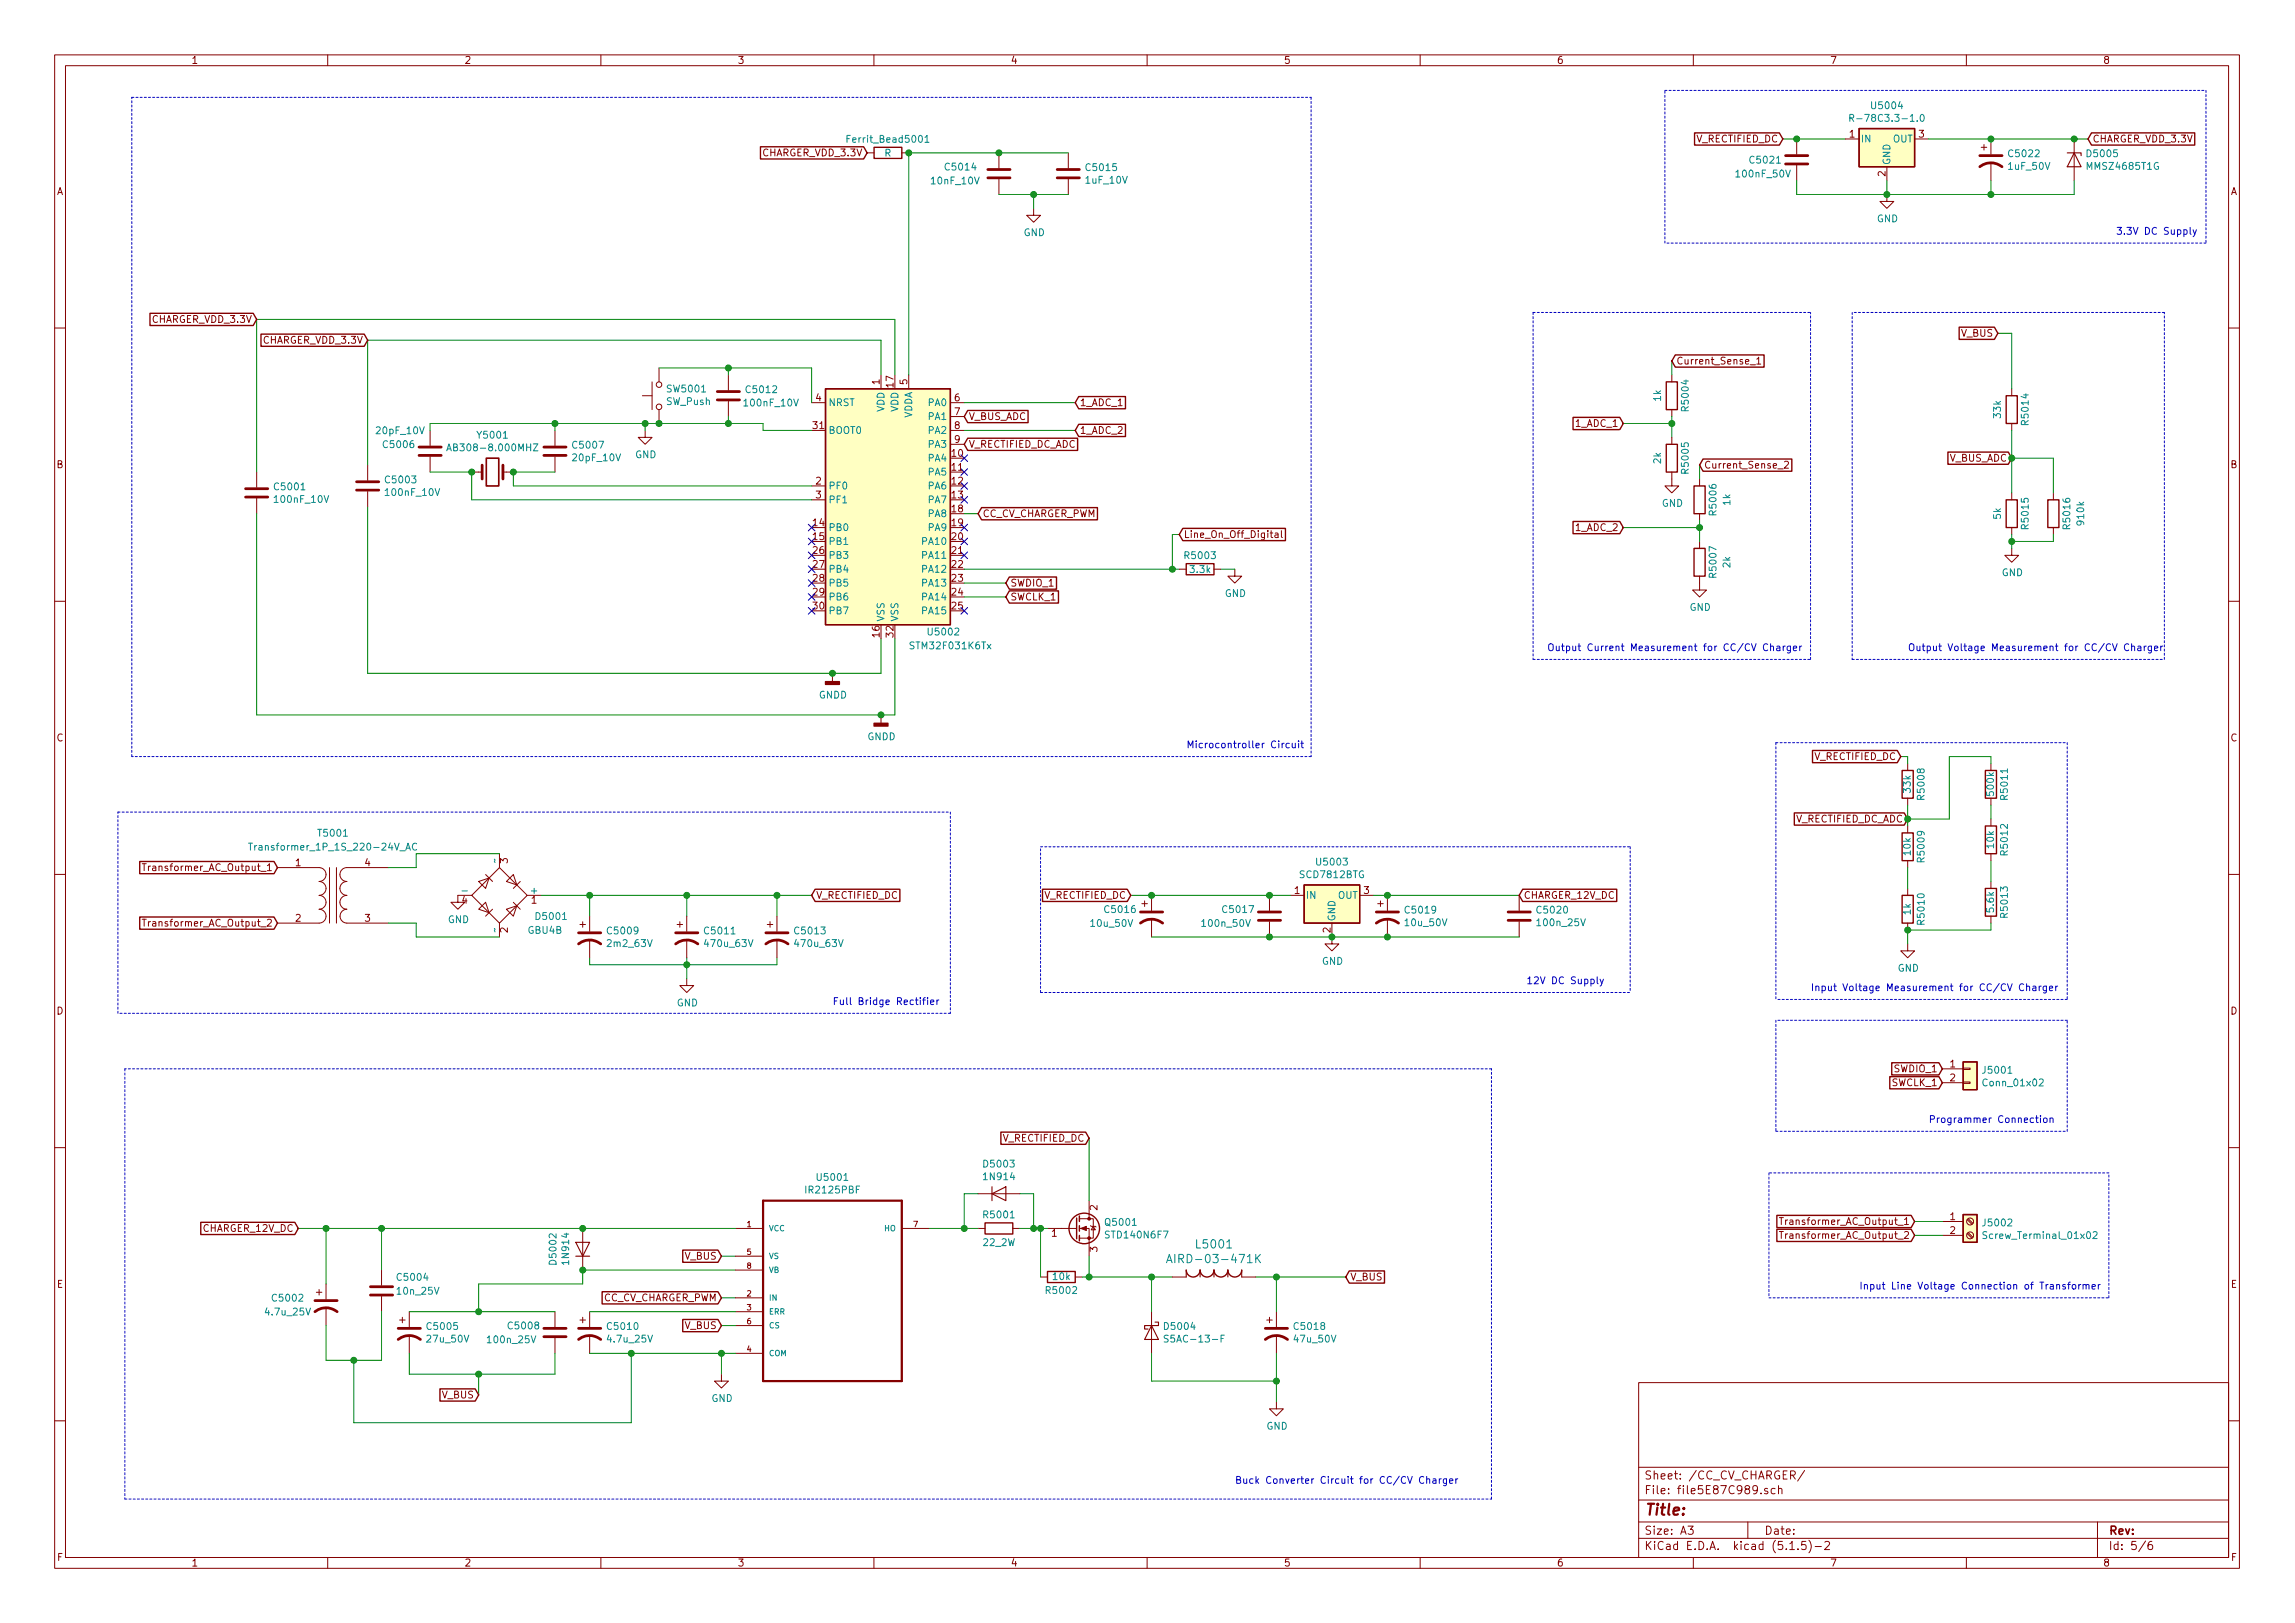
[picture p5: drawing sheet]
<svg xmlns="http://www.w3.org/2000/svg" width="420mm" height="297mm" viewBox="0 0 420 297" stroke-linecap="round" stroke-linejoin="round" font-family="sans-serif">
<defs><g id="words">
<text font-size="2.8" fill="#840000" x="301" y="277.3">Title:</text>
<g font-size="2.1" fill="#008484">
<text x="215.2" y="231.2">AIRD-03-471K</text>
<text x="219.3" y="228.5">L5001</text>
</g>
<g font-size="2.1" fill="#840000">
<text x="301" y="273.5">File: file5E87C989.sch</text>
<text x="301" y="270.8">Sheet: /CC_CV_CHARGER/</text>
<text x="301" y="280.9">Size: A3</text>
<text x="323" y="280.9">Date:</text>
<text x="386" y="280.9">Rev:</text>
<text x="301" y="283.7">KiCad E.D.A. kicad (5.1.5)-2</text>
<text x="386" y="283.7">Id: 5/6</text>
</g>
<g font-size="1.8" fill="#840000">
<text x="35" y="11.7">1</text>
<text x="85" y="11.7">2</text>
<text x="135" y="11.7">3</text>
<text x="185" y="11.7">4</text>
<text x="235" y="11.7">5</text>
<text x="285" y="11.7">6</text>
<text x="335" y="11.7">7</text>
<text x="385" y="11.7">8</text>
<text x="139.7" y="28.6">CHARGER_VDD_3.3V</text>
<text x="310.6" y="26.1">V_RECTIFIED_DC</text>
<text x="338.6" y="25.2">1</text>
<text x="351.3" y="25.2">3</text>
<text x="383.1" y="26.1">CHARGER_VDD_3.3V</text>
<text x="10.4" y="35.7">A</text>
<text x="345.2" y="32.3" transform="rotate(-90 345.2 32.3)">2</text>
<text x="408.4" y="35.7">A</text>
<text x="27.9" y="59.1">CHARGER_VDD_3.3V</text>
<text x="48.2" y="62.9">CHARGER_VDD_3.3V</text>
<text x="359.1" y="61.6">V_BUS</text>
<text x="161" y="70.4" transform="rotate(-90 161 70.4)">1</text>
<text x="163.6" y="70.9" transform="rotate(-90 163.6 70.9)">17</text>
<text x="166.1" y="70.4" transform="rotate(-90 166.1 70.4)">5</text>
<text x="306.9" y="66.7">Current_Sense_1</text>
<text x="149.4" y="73.4">4</text>
<text x="174.8" y="73.4">6</text>
<text x="174.8" y="76">7</text>
<text x="177.3" y="76.9">V_BUS_ADC</text>
<text x="197.6" y="74.3">1_ADC_1</text>
<text x="148.9" y="78.5">31</text>
<text x="174.3" y="83.6">10</text>
<text x="174.8" y="78.5">8</text>
<text x="174.8" y="81.1">9</text>
<text x="177.3" y="82">V_RECTIFIED_DC_ADC</text>
<text x="197.6" y="79.4">1_ADC_2</text>
<text x="288.6" y="78.1">1_ADC_1</text>
<text x="10.4" y="85.7">B</text>
<text x="149.4" y="88.7">2</text>
<text x="174.3" y="86.1">11</text>
<text x="174.3" y="88.7">12</text>
<text x="311.9" y="85.8">Current_Sense_2</text>
<text x="356.8" y="84.5">V_BUS_ADC</text>
<text x="408.4" y="85.7">B</text>
<text x="149.4" y="91.2">3</text>
<text x="174.3" y="91.2">13</text>
<text x="174.3" y="93.8">18</text>
<text x="179.9" y="94.7">CC_CV_CHARGER_PWM</text>
<text x="148.9" y="96.3">14</text>
<text x="148.9" y="98.8">15</text>
<text x="148.9" y="101.4">26</text>
<text x="174.3" y="96.3">19</text>
<text x="174.3" y="98.8">20</text>
<text x="174.3" y="101.4">21</text>
<text x="216.7" y="98.5">Line_On_Off_Digital</text>
<text x="288.6" y="97.2">1_ADC_2</text>
<text x="148.9" y="103.9">27</text>
<text x="148.9" y="106.5">28</text>
<text x="174.3" y="103.9">22</text>
<text x="174.3" y="106.5">23</text>
<text x="184.9" y="107.4">SWDIO_1</text>
<text x="148.9" y="109">29</text>
<text x="148.9" y="111.5">30</text>
<text x="174.3" y="109">24</text>
<text x="174.3" y="111.5">25</text>
<text x="184.9" y="109.9">SWCLK_1</text>
<text x="161" y="116.6" transform="rotate(-90 161 116.6)">16</text>
<text x="163.6" y="116.6" transform="rotate(-90 163.6 116.6)">32</text>
<text x="10.4" y="135.7">C</text>
<text x="408.4" y="135.7">C</text>
<text x="332.2" y="139.1">V_RECTIFIED_DC</text>
<text x="328.6" y="150.5">V_RECTIFIED_DC_ADC</text>
<text x="27.3" y="159.4">Transformer_AC_Output_1</text>
<text x="54.1" y="158.5">1</text>
<text x="66.8" y="158.5">4</text>
<text x="93" y="158" transform="rotate(-90 93 158)">3</text>
<text x="84.6" y="165.4">4</text>
<text x="97.3" y="165.4">1</text>
<text x="149.4" y="164.5">V_RECTIFIED_DC</text>
<text x="191.2" y="164.5">V_RECTIFIED_DC</text>
<text x="237" y="163.6">1</text>
<text x="249.7" y="163.6">3</text>
<text x="278.9" y="164.5">CHARGER_12V_DC</text>
<text x="27.3" y="169.6">Transformer_AC_Output_2</text>
<text x="54.1" y="168.7">2</text>
<text x="66.8" y="168.7">3</text>
<text x="93" y="170.7" transform="rotate(-90 93 170.7)">2</text>
<text x="243.6" y="170.7" transform="rotate(-90 243.6 170.7)">2</text>
<text x="10.4" y="185.7">D</text>
<text x="408.4" y="185.7">D</text>
<text x="346.9" y="196.3">SWDIO_1</text>
<text x="357" y="195.4">1</text>
<text x="357" y="197.9">2</text>
<text x="346.4" y="198.8">SWCLK_1</text>
<text x="183.6" y="209">V_RECTIFIED_DC</text>
<text x="200.9" y="221.5" transform="rotate(-90 200.9 221.5)">2</text>
<text x="37.2" y="225.5">CHARGER_12V_DC</text>
<text x="192.6" y="226.4">1</text>
<text x="327" y="224.2">Transformer_AC_Output_1</text>
<text x="327" y="226.7">Transformer_AC_Output_2</text>
<text x="357" y="223.3">1</text>
<text x="357" y="225.8">2</text>
<text x="125.4" y="230.5">V_BUS</text>
<text x="200.9" y="229.1" transform="rotate(-90 200.9 229.1)">3</text>
<text x="10.4" y="235.7">E</text>
<text x="110.1" y="238.2">CC_CV_CHARGER_PWM</text>
<text x="247.2" y="234.4">V_BUS</text>
<text x="408.4" y="235.7">E</text>
<text x="125.4" y="243.2">V_BUS</text>
<text x="80.9" y="255.9">V_BUS</text>
<text x="10.5" y="285.7">F</text>
<text x="35" y="286.7">1</text>
<text x="85" y="286.7">2</text>
<text x="135" y="286.7">3</text>
<text x="185" y="286.7">4</text>
<text x="235" y="286.7">5</text>
<text x="285" y="286.7">6</text>
<text x="335" y="286.7">7</text>
<text x="385" y="286.7">8</text>
<text x="408.5" y="285.7">F</text>
</g>
<g font-size="1.8" fill="#008484">
<text x="340.1" y="22.3">R-78C3.3-1.0</text>
<text x="342.8" y="20">U5004</text>
<text x="155.7" y="26.1">Ferrit_Bead5001</text>
<text x="161.9" y="28.7">R</text>
<text x="320.6" y="29.9">C5021</text>
<text x="340.6" y="26.1">IN</text>
<text x="346.5" y="26.1">OUT</text>
<text x="367.9" y="28.8">C5022</text>
<text x="382.3" y="28.8">D5005</text>
<text x="170.7" y="33.7">10nF_10V</text>
<text x="173.3" y="31.2">C5014</text>
<text x="198.9" y="33.6">1uF_10V</text>
<text x="199" y="31.3">C5015</text>
<text x="318.1" y="32.5">100nF_50V</text>
<text x="346.1" y="30.3" transform="rotate(-90 346.1 30.3)">GND</text>
<text x="367.8" y="31.1">1uF_50V</text>
<text x="382.3" y="31.1">MMSZ4685T1G</text>
<text x="343.6" y="40.7">GND</text>
<text x="187.4" y="43.2">GND</text>
<text x="122.3" y="71.8">SW5001</text>
<text x="136.8" y="71.9">C5012</text>
<text x="122" y="74.1">SW_Push</text>
<text x="136.5" y="74.4">100nF_10V</text>
<text x="151.6" y="74.3">NRST</text>
<text x="161.9" y="75.4" transform="rotate(-90 161.9 75.4)">VDD</text>
<text x="164.5" y="75.4" transform="rotate(-90 164.5 75.4)">VDD</text>
<text x="167" y="76.7" transform="rotate(-90 167 76.7)">VDDA</text>
<text x="170.1" y="74.3">PA0</text>
<text x="170.1" y="76.9">PA1</text>
<text x="304.1" y="73.4" transform="rotate(-90 304.1 73.4)">1k</text>
<text x="309.2" y="75" transform="rotate(-90 309.2 75)">R5004</text>
<text x="366.3" y="76.4" transform="rotate(-90 366.3 76.4)">33k</text>
<text x="371.4" y="77.6" transform="rotate(-90 371.4 77.6)">R5014</text>
<text x="69.1" y="79.5">20pF_10V</text>
<text x="70.4" y="82">C5006</text>
<text x="83" y="82.6">AB308-8.000MHZ</text>
<text x="87.6" y="80.3">Y5001</text>
<text x="105.1" y="82.1">C5007</text>
<text x="116.3" y="83.9">GND</text>
<text x="151.6" y="79.4">BOOT0</text>
<text x="170.1" y="79.4">PA2</text>
<text x="170.1" y="82">PA3</text>
<text x="50.4" y="89.7">C5001</text>
<text x="70.8" y="88.5">C5003</text>
<text x="105.1" y="84.4">20pF_10V</text>
<text x="151.6" y="89.6">PF0</text>
<text x="170.1" y="84.5">PA4</text>
<text x="170.1" y="87">PA5</text>
<text x="170.1" y="89.6">PA6</text>
<text x="304.1" y="84.8" transform="rotate(-90 304.1 84.8)">2k</text>
<text x="309.2" y="86.4" transform="rotate(-90 309.2 86.4)">R5005</text>
<text x="50.5" y="92">100nF_10V</text>
<text x="70.8" y="90.8">100nF_10V</text>
<text x="151.6" y="92.1">PF1</text>
<text x="170.1" y="92.1">PA7</text>
<text x="170.1" y="94.7">PA8</text>
<text x="304.2" y="92.7">GND</text>
<text x="314.2" y="94.1" transform="rotate(-90 314.2 94.1)">R5006</text>
<text x="316.8" y="92.4" transform="rotate(-90 316.8 92.4)">1k</text>
<text x="366.3" y="95" transform="rotate(-90 366.3 95)">5k</text>
<text x="381.6" y="96" transform="rotate(-90 381.6 96)">910k</text>
<text x="151.6" y="97.2">PB0</text>
<text x="151.6" y="99.7">PB1</text>
<text x="169.1" y="99.7">PA10</text>
<text x="170.1" y="97.2">PA9</text>
<text x="371.4" y="96.6" transform="rotate(-90 371.4 96.6)">R5015</text>
<text x="379" y="96.6" transform="rotate(-90 379 96.6)">R5016</text>
<text x="151.6" y="102.3">PB3</text>
<text x="151.6" y="104.8">PB4</text>
<text x="151.6" y="107.4">PB5</text>
<text x="169.1" y="102.3">PA11</text>
<text x="169.1" y="104.8">PA12</text>
<text x="169.1" y="107.4">PA13</text>
<text x="217.1" y="102.3">R5003</text>
<text x="218" y="104.9">3.3k</text>
<text x="314.2" y="105.5" transform="rotate(-90 314.2 105.5)">R5007</text>
<text x="316.8" y="103.9" transform="rotate(-90 316.8 103.9)">2k</text>
<text x="366.5" y="105.4">GND</text>
<text x="151.6" y="109.9">PB6</text>
<text x="151.6" y="112.4">PB7</text>
<text x="161.9" y="113.8" transform="rotate(-90 161.9 113.8)">VSS</text>
<text x="164.5" y="113.8" transform="rotate(-90 164.5 113.8)">VSS</text>
<text x="169.1" y="109.9">PA14</text>
<text x="169.1" y="112.4">PA15</text>
<text x="224.2" y="109.3">GND</text>
<text x="309.3" y="111.8">GND</text>
<text x="167" y="118.8">STM32F031K6Tx</text>
<text x="170.1" y="116.3">U5002</text>
<text x="149.9" y="127.8">GNDD</text>
<text x="158.8" y="135.5">GNDD</text>
<text x="349.8" y="145" transform="rotate(-90 349.8 145)">33k</text>
<text x="352.3" y="146.1" transform="rotate(-90 352.3 146.1)">R5008</text>
<text x="365" y="145.5" transform="rotate(-90 365 145.5)">500k</text>
<text x="367.6" y="146.1" transform="rotate(-90 367.6 146.1)">R5011</text>
<text x="47" y="155.7">Transformer_1P_1S_220-24V_AC</text>
<text x="58.5" y="153.1">T5001</text>
<text x="365" y="155.2" transform="rotate(-90 365 155.2)">10k</text>
<text x="238.2" y="160.7">SCD7812BTG</text>
<text x="241.2" y="158.4">U5003</text>
<text x="349.8" y="156.4" transform="rotate(-90 349.8 156.4)">10k</text>
<text x="352.3" y="157.6" transform="rotate(-90 352.3 157.6)">R5009</text>
<text x="367.6" y="156.3" transform="rotate(-90 367.6 156.3)">R5012</text>
<text x="84.8" y="163.6">-</text>
<text x="97.3" y="163.6">+</text>
<text x="202.5" y="167.1">C5016</text>
<text x="224.1" y="167.1">C5017</text>
<text x="239" y="164.5">IN</text>
<text x="244.9" y="164.5">OUT</text>
<text x="257.5" y="167.2">C5019</text>
<text x="281.6" y="167.2">C5020</text>
<text x="349.8" y="167.4" transform="rotate(-90 349.8 167.4)">1k</text>
<text x="365" y="166.9" transform="rotate(-90 365 166.9)">5.6k</text>
<text x="367.6" y="167.7" transform="rotate(-90 367.6 167.7)">R5013</text>
<text x="82" y="168.9">GND</text>
<text x="96.7" y="170.9">GBU4B</text>
<text x="98.3" y="168.4">D5001</text>
<text x="111.4" y="171">C5009</text>
<text x="111.4" y="173.3">2m2_63V</text>
<text x="129.2" y="171">C5011</text>
<text x="129.3" y="173.3">470u_63V</text>
<text x="145.7" y="171">C5013</text>
<text x="145.8" y="173.3">470u_63V</text>
<text x="199.9" y="169.6">10u_50V</text>
<text x="220.3" y="169.6">100n_50V</text>
<text x="244.5" y="168.7" transform="rotate(-90 244.5 168.7)">GND</text>
<text x="257.4" y="169.5">10u_50V</text>
<text x="281.7" y="169.5">100n_25V</text>
<text x="352.3" y="169" transform="rotate(-90 352.3 169)">R5010</text>
<text x="242" y="176.6">GND</text>
<text x="347.4" y="177.8">GND</text>
<text x="123.9" y="184.2">GND</text>
<text x="363.2" y="196.5">J5001</text>
<text x="363.3" y="198.8">Conn_01x02</text>
<text x="180.3" y="213.7">D5003</text>
<text x="180.3" y="216">1N914</text>
<text x="147.8" y="218.4">IR2125PBF</text>
<text x="149.8" y="216.1">U5001</text>
<text x="180.3" y="223">R5001</text>
<text x="202.6" y="224.3">Q5001</text>
<text x="202.7" y="226.7">STD140N6F7</text>
<text x="363.2" y="224.4">J5002</text>
<text x="363.8" y="226.8">Screw_Terminal_01x02</text>
<text x="101.9" y="231.2" transform="rotate(-90 101.9 231.2)">D5002</text>
<text x="104.2" y="231.2" transform="rotate(-90 104.2 231.2)">1N914</text>
<text x="180.1" y="228.1">22_2W</text>
<text x="50.1" y="238.2">C5002</text>
<text x="72.9" y="236.9">10n_25V</text>
<text x="72.9" y="234.4">C5004</text>
<text x="191.7" y="236.8">R5002</text>
<text x="192.8" y="234.3">10k</text>
<text x="48.8" y="240.8">4.7u_25V</text>
<text x="78.4" y="245.7">27u_50V</text>
<text x="78.4" y="243.4">C5005</text>
<text x="89.5" y="245.8">100n_25V</text>
<text x="93.2" y="243.3">C5008</text>
<text x="111.4" y="243.4">C5010</text>
<text x="111.4" y="245.7">4.7u_25V</text>
<text x="213.4" y="243.4">D5004</text>
<text x="214.1" y="245.7">S5AC-13-F</text>
<text x="237.1" y="245.7">47u_50V</text>
<text x="237.1" y="243.4">C5018</text>
<text x="130.3" y="256.6">GND</text>
<text x="231.9" y="261.7">GND</text>
</g>
<g font-size="1.8" fill="#0000c2">
<text x="387.3" y="43">3.3V DC Supply</text>
<text x="283.2" y="119.2">Output Current Measurement for CC/CV Charger</text>
<text x="349.2" y="119.2">Output Voltage Measurement for CC/CV Charger</text>
<text x="217.2" y="136.9">Microcontroller Circuit</text>
<text x="152.4" y="183.9">Full Bridge Rectifier</text>
<text x="279.4" y="180.1">12V DC Supply</text>
<text x="331.5" y="181.4">Input Voltage Measurement for CC/CV Charger</text>
<text x="353.1" y="205.5">Programmer Connection</text>
<text x="340.4" y="236">Input Line Voltage Connection of Transformer</text>
<text x="226.1" y="271.6">Buck Converter Circuit for CC/CV Charger</text>
</g>
<g font-size="1.4" fill="#840000">
<text x="136.8" y="224.6">1</text>
<text x="167.3" y="224.6">7</text>
<text x="136.8" y="229.7">5</text>
<text x="136.8" y="232.2">8</text>
<text x="136.8" y="237.3">2</text>
<text x="136.8" y="239.8">3</text>
<text x="136.8" y="242.4">6</text>
<text x="136.8" y="247.4">4</text>
</g>
<g font-size="1.4" fill="#008484">
<text x="140.7" y="225.3">VCC</text>
<text x="162" y="225.3">HO</text>
<text x="140.7" y="230.4">VS</text>
<text x="140.7" y="233">VB</text>
<text x="140.7" y="238">IN</text>
<text x="140.7" y="240.6">ERR</text>
<text x="140.7" y="243.1">CS</text>
<text x="140.7" y="248.2">COM</text>
</g>
</g></defs>
<g fill="none" stroke="#840000" stroke-width=".18">
<path d="M10 10h400v277h-400zM12 12h396v273.1h-396zM60 10v2M110 10v2M160 10v2M210 10v2M260 10v2M310 10v2M360 10v2M158.7 28h1.3M165.1 28h1.3M182.9 28v2.8"/>
<path d="M182.9 32.8v2.8M189.2 38.1v1.3h1.3l-1.3 1.3-1.2-1.3h1.2M195.6 28v2.8M195.6 32.8v2.8M328.9 25.4v2.8M328.9 30.3v2.8M337.8 25.4h2.6M345.4 35.6v1.3h1.3l-1.3 1.2-1.2-1.2h1.2M345.4 30.5v2.6M350.5 25.4h2.6M362.7 27h1M363.2 26.5v1"/>
<path d="M364.5 25.4v2.8M364.5 29.8v3.3M379.7 25.4v7.7M10 60h2M78.7 78.8v2.8M101.6 78.8v2.8M117.6 72.4h1.8M118.1 78.8v1.2h1.3l-1.3 1.3-1.3-1.3h1.3M119.4 69.9v5.1M120.6 67.3v2.6M120.6 75v2.5M133.3 68.6v2.8"/>
<path d="M133.3 73.4v2.8M148.6 73.7h2.5M161.3 68.6v2.6M166.4 68.6v2.6M174 73.7h2.5M174 76.2h2.5M174 78.8h2.5M306.1 68.6v1.3M306.1 75v1.2M320.4 66.8h1M321.6 65.7l.4-.3v1.2M321.6 66.6h.8"/>
<path d="M368.3 71.2v1.2M368.3 77.5v1.3M408 60h2M47 86.4v2.8M47 91.2v2.8M67.3 85.1v2.8M67.3 90v2.7M78.7 83.6v2.8M86.4 86.4h1.9M92.1 86.4h1.9M101.6 83.6v2.8M148.6 88.9h2.5"/>
<path d="M148.6 91.5h2.5M174 81.3h2.5M233.5 97.6h.4l.1 .8M234 97.9h-.4l-.2 .2 .2 .3 .4-.1M234.6 97.1v1.1l.2 .2M306.1 86.4v2.5h1.2l-1.2 1.3-1.3-1.3h1.3M306.1 80v1.3M311.1 87.7v1.2M311.1 94v1.3M311.1 99.1v1.3M325.5 85.8h1M326.7 84.5l.5-.1 .2 .4-.8 .9h.8"/>
<path d="M368.3 90.2v1.3M368.3 96.6v1.2M375.9 90.2v1.3M375.9 96.6v1.2M10 110h2M215.9 104.2h1.3M222.2 104.2h1.3M226.1 104.2v1.2h1.2l-1.2 1.3-1.3-1.3h1.3M311.1 105.4v2.6h1.3l-1.3 1.3-1.2-1.3h1.2M368.3 100.4v1.2h1.3l-1.3 1.3-1.3-1.3h1.3M408 110h2M152.4 123.2v1.6"/>
<path d="M161.3 130.8v1.6M349.2 139.7v1.3M364.5 139.7v1.3M26 158.1h.8M26.4 158.1v1.2M48.9 158.4l.4-.3v1.2M48.9 159.3h.8M50.8 158.8h7.6a1.27 1.27 0 0 1 1.3 1.3 1.27 1.27 0 0 1-1.3 1.2 1.27 1.27 0 0 1 1.3 1.3 1.27 1.27 0 0 1-1.3 1.3 1.27 1.27 0 0 1 1.3 1.2 1.27 1.27 0 0 1-1.3 1.3 1.27 1.27 0 0 1 1.3 1.3 1.27 1.27 0 0 1-1.3 1.2h-7.6M60.3 158.8v10.1M61.6 158.8v10.1M71.1 158.8h-7.6a1.27 1.27 0 0 0-1.3 1.3 1.27 1.27 0 0 0 1.3 1.2 1.27 1.27 0 0 0-1.3 1.3 1.27 1.27 0 0 0 1.3 1.3 1.27 1.27 0 0 0-1.3 1.2 1.27 1.27 0 0 0 1.3 1.3 1.27 1.27 0 0 0-1.2 1.3 1.27 1.27 0 0 0 1.2 1.2h7.6M91.4 158.8l5.1 5.1-5.1 5-5-5z"/>
<path d="M91.4 156.2v2.6M349.2 146.1v1.3M349.2 151.2v1.2M349.2 157.5v1.3M364.5 146.1v1.3M364.5 149.9v1.3M364.5 156.2v1.3M10 160h2M26 168.2h.8M26.4 168.2v1.3M48.9 168.4l.5-.2 .3 .4-.1 .2-.7 .7h.8M86.4 163.9h-2.6v1.2h1.3l-1.3 1.3-1.3-1.3h1.3"/>
<path d="M87.6 161.3l1.9-.6-.6 1.9zM87.6 166.4l1.3-1.3 .6 1.9zM88.9 160.1l1.3 1.2M90.2 166.4l-1.3 1.3M91.4 168.9v2.6M92.7 161.3l1.3-1.2 .6 1.9zM92.7 166.4l1.9-.6-.6 1.9zM94 165.1l1.2 1.3M95.2 161.3l-1.2 1.3M96.5 163.9h2.6M106.2 169.2h1M106.7 168.7v1"/>
<path d="M107.9 167.7v2.8M107.9 172v3.3M124 169.2h1M124.5 168.7v1M125.7 179.1v1.3h1.3l-1.3 1.2-1.2-1.2h1.2M125.7 167.7v2.8M125.7 172v3.3M140.5 169.2h1M141 168.7v1M142.2 167.7v2.8M142.2 172v3.3M209 165.4h1.1"/>
<path d="M209.5 164.9v1M210.8 163.9v2.8M210.8 168.2v3.3M232.4 163.9v2.8M232.4 168.7v2.8M236.2 163.9h2.6M243.8 168.9v3.9h1.3l-1.3 1.2-1.2-1.2h1.2M248.9 163.9h2.6M252.2 165.4h1M252.7 164.9v1M254 163.9v2.8M254 168.2v3.3"/>
<path d="M278.1 163.9v2.8M278.1 168.7v2.8M349.2 172.8v1.2h1.3l-1.3 1.3-1.2-1.3h1.2M349.2 162.6v1.3M349.2 168.9v1.3M364.5 161.3v1.3M364.5 167.7v1.2M408 160h2M355.6 195.6h3.8M355.6 198.2h3.8M359.4 198h1.3v.3h-1.3zM359.4 195.5h1.3v.2h-1.3z"/>
<path d="M10 210h2M179.1 218.5h7.6M199.4 219.7v3.3M408 210h2M57.9 236.5h1M58.4 236v1M59.7 235v2.8M59.7 239.3v3.3M69.8 232.4v2.8M69.8 237.3v2.8M106.7 224.8v7.6M134.6 224.8h5.1"/>
<path d="M134.6 229.9h5.1M134.6 232.4h5.1M134.6 237.5h5.1M165.1 224.8h5.1M179.1 224.8h1.2M185.4 224.8h1.3M190.5 233.7h1.3M191.8 224.8h5.3M196.8 233.7h1.3M197.6 224.8h1.8v5.1M197.6 223h2.6v3.6h-2.6M199.6 224.3l.2 .1h.7l.2 .2"/>
<path d="M200.2 224.4l.3 .7h-.7zM214.6 233.7h2.6M227.3 233.7h2.6M325.8 222.8h.7M325.8 225.4h.7M326.1 222.8v1.3M326.1 225.4v1.3M348.7 223.2l.3-.4v1.3M348.7 225.5l.4-.1 .3 .3v.2l-.8 .8h.8M348.7 224.1h.7M355.6 223.6h3.8M355.6 226.1h3.8"/>
<path d="M360.1 225.8l.9 .8M360.1 223.2l.9 .9M360.3 225.6l.9 .8M360.3 223l.9 .9M73.2 241.6h1M73.7 241.1v1M74.9 240.1v2.8M74.9 244.4v3.3M101.6 240.1v2.8M101.6 244.9v2.8M106.2 241.6h1M106.7 241.1v1"/>
<path d="M107.9 240.1v2.8M107.9 244.4v3.3M132.1 251.5v1.3h1.2l-1.2 1.2-1.3-1.2h1.3M134.6 240.1h5.1M134.6 242.6h5.1M134.6 247.7h5.1M210.8 240.1v7.6M231.9 241.6h1M232.4 241.1v1M233.7 256.6v1.2h1.2l-1.2 1.3-1.3-1.3h1.3M233.7 240.1v2.8M233.7 244.4v3.3"/>
<path d="M300 253h108v32.1h-108zM10 260h2M300 278.5h108M300 274.5h108M300 268.5h108M309 279.3h1l-.5 .6 .4 .1v.7l-.2 .1-.7-.1M320 278.5v3M323.6 272.5l-.4-.1-.2 .2 .1 .2 .5 .2v.3h-.6M325 272.5l-.5-.1-.2 .3v.6l.2 .1 .5-.1M325.6 272.5l.2-.1 .4 .1v.9M325.6 271.9v1.5M327.8 270l.7-.1 .2-.2-.1-.3-.2-.2h-.6v1.5"/>
<path d="M328.2 270l.5 .7M330.4 269.1l-1.3 2M384 278.5v6.6M408 260h2M60 285.1v1.9M110 285.1v1.9M160 285.1v1.9M210 285.1v1.9M260 285.1v1.9M300 281.5h108M310 285.1v1.9M327.7 283.6h.8"/>
<path d="M329.2 283.5v.1M330.6 282.1h-.7l-.1 .7 .2-.1h.5l.2 .3-.1 .5-.2 .1-.6-.1M331.2 281.9a1.71 1.71 0 0 1 0 2.3M332.3 283h1.2M334.1 282.3l.6-.2 .2 .4-.9 1.1h.9M360 285.1v1.9M392.8 282l-1.3 2M394 282.1l-.5 .1a.96 .96 0 0 0 0 1.4l.5-.1 .1-.5-.3-.3h-.4l-.2 .3"/>
<circle cx="120.7" cy="70.4" r=".51"/>
<circle cx="120.7" cy="74.5" r=".51"/>
<circle cx="360.7" cy="226.1" r=".63"/>
<circle cx="360.7" cy="223.6" r=".63"/>
</g>
<g fill="none" stroke="#840000" stroke-width=".51">
<path d="M180.8 32.5h4.1M180.8 31h4.1M193.5 32.5h4.1M193.5 31h4.1M326.9 30h4.1M326.9 28.5h4.1M362.5 30.5a3.3 3.3 0 0 1 4 0M362.5 28.5h4M131.3 73.2h4.1M131.3 71.7h4.1M45 91h4M45 89.4h4"/>
<path d="M65.3 89.7h4M65.3 88.2h4M76.7 83.3h4.1M76.7 81.8h4.1M88.3 85.1v2.6M92.1 85.1v2.6M99.6 83.3h4M99.6 81.8h4M105.9 172.8a3.3 3.3 0 0 1 4.1 0M105.9 170.7h4.1M123.7 172.8a3.3 3.3 0 0 1 4.1 0M123.7 170.7h4.1"/>
<path d="M140.2 172.8a3.3 3.3 0 0 1 4.1 0M140.2 170.7h4.1M208.8 168.9a3.3 3.3 0 0 1 4.1 0M208.8 166.9h4.1M230.4 168.4h4M230.4 166.9h4M252 168.9a3.3 3.3 0 0 1 4 0M252 166.9h4M276.1 168.4h4.1M276.1 166.9h4.1M57.7 238h4M67.8 237h4.1"/>
<path d="M67.8 235.5h4.1M57.7 240.1a3.3 3.3 0 0 1 4 0M72.9 245.1a3.3 3.3 0 0 1 4.1 0M72.9 243.1h4.1M99.6 243.1h4M99.6 244.6h4M105.9 245.1a3.3 3.3 0 0 1 4.1 0M105.9 243.1h4.1M231.6 245.1a3.3 3.3 0 0 1 4.1 0M231.6 243.1h4.1"/>
</g>
<g fill="none" stroke="#840000" stroke-width=".25">
<path d="M139.2 26.9h18.9l.6 1.1-.6 1.1h-18.9zM160 27h5.1v2h-5.1zM310.2 24.3h15.6l.6 1.1-.6 1.2h-15.6zM340.4 23.5h10.1v7h-10.1zM382.9 24.3h18.9v2.3h-18.9l-.6-1.2zM27.5 57.3h18.9l.6 1.2-.6 1.1h-18.9zM358.7 59.9h6.4l.7 1.1-.7 1.1h-6.4zM47.8 61.1h18.9l.6 1.2-.6 1.1h-18.9zM151.1 71.2h22.9v43.1h-22.9zM177.2 75.1h11v2.3h-11l-.7-1.2zM197.5 77.7h8.5v2.2h-8.5l-.7-1.1zM197.5 72.6h8.5v2.2h-8.5l-.7-1.1z"/>
<path d="M288 76.4h8.5l.7 1.1-.7 1.1h-8.5zM305.1 69.9h2v5.1h-2zM306.7 65h16.3v2.2h-16.3l-.6-1.1zM367.3 72.4h2v5.1h-2zM177.2 80.2h20.1v2.2h-20.1l-.7-1.1zM179.7 92.9h21.2v2.2h-21.2l-.6-1.1zM216.5 96.7h18.8v2.2h-18.8l-.6-1.1zM288 95.4h8.5l.7 1.2-.7 1.1h-8.5zM305.1 81.3h2v5.1h-2zM310.1 88.9h2.1v5.1h-2.1zM311.8 84h16.2v2.2h-16.2l-.7-1.1zM356.6 82.7h11.1l.6 1.2-.6 1.1h-11.1z"/>
<path d="M367.3 91.5h2v5.1h-2zM374.9 91.5h2v5.1h-2zM184.8 105.6h8.6v2.2h-8.6l-.7-1.1zM184.8 108.1h9v2.3h-9l-.7-1.1zM217.2 103.2h5v2h-5zM310.1 100.4h2.1v5h-2.1zM331.8 137.3h15.5l.7 1.2-.7 1.1h-15.5zM25.6 157.7h24.6l.6 1.1-.6 1.1h-24.6zM328.5 148.8h20.1l.6 1.1-.6 1.1h-20.1zM348.2 141h2.1v5.1h-2.1zM348.2 152.4h2.1v5.1h-2.1zM363.5 141h2v5.1h-2z"/>
<path d="M363.5 151.2h2v5h-2zM25.6 167.8h24.6l.6 1.1-.6 1.2h-24.6zM149.2 162.7h15.5v2.3h-15.5l-.6-1.1zM190.9 162.7h15.5l.6 1.2-.6 1.1h-15.5zM238.8 162h10.1v6.9h-10.1zM278.8 162.7h17.2v2.3h-17.2l-.7-1.1zM348.2 163.9h2.1v5h-2.1zM363.5 162.6h2v5.1h-2zM346 197h9l.6 1.2-.6 1.1h-9zM346.3 194.5h8.7l.6 1.1-.6 1.1h-8.7zM359.4 194.3h2.5v5.1h-2.5zM183.2 207.2h15.6l.6 1.1-.6 1.1h-15.6z"/>
<path d="M36.8 223.7h17.2l.6 1.1-.6 1.1h-17.2zM110.2 236.4h21.2l.7 1.1-.7 1.1h-21.2zM125 228.8h6.4l.7 1.1-.7 1.1h-6.4zM180.3 223.8h5.1v2h-5.1zM191.8 232.7h5v2h-5zM197.1 222.9v3.8M197.6 222.5v1.1M197.6 224.3v1M197.6 226.1v1M217.2 232.4a1.27 1.27 0 0 0 1.2 1.3 1.27 1.27 0 0 0 1.3-1.3 1.27 1.27 0 0 0 1.3 1.3 1.27 1.27 0 0 0 1.2-1.3 1.27 1.27 0 0 0 1.3 1.3 1.27 1.27 0 0 0 1.3-1.3 1.27 1.27 0 0 0 1.3 1.3 1.27 1.27 0 0 0 1.2-1.3M247 232.6h6.5v2.2h-6.5l-.6-1.1zM325.3 222.4h24.6l.6 1.2-.6 1.1h-24.6z"/>
<path d="M325.3 225h24.6l.6 1.1-.6 1.1h-24.6zM359.4 222.3h2.5v5.1h-2.5zM80.5 254.2h6.5l.6 1.1-.6 1.1h-6.5zM125 241.5h6.4l.7 1.1-.7 1.1h-6.4z"/>
<circle cx="198.5" cy="224.8" r="2.79"/>
</g>
<g fill="none" stroke="#840000" stroke-width=".2">
<path d="M378.5 28h2.5v.5M379.7 28l1.3 2.5h-2.5zM181.6 218.5l2.5-1.3v2.5zM181.6 217.2v2.5M105.4 227.4h2.5l-1.2 2.5zM105.4 229.9h2.5M217.2 232.4v1.3M219.7 232.4v1.3M222.2 232.4v1.3M224.8 232.4v1.3M227.3 232.4v1.3M210.8 242.6l1.3 2.5h-2.6z"/>
<path d="M211.5 242h.6v.6h-2.6v.6h.7"/>
</g>
<g fill="none" stroke="#008484" stroke-width=".18">
<path d="M155.1 25.4h.4M155.7 24.8h-.6v1.2M169.3 25.1l.4-.3v1.2M169.3 26h.8M338.7 21.6h.6v-.5l-.6-.2v1.3M339 21.6l.4 .6M351.7 21.1l.1-.2a.67 .67 0 0 1 .5 .7 .67 .67 0 0 1-.5 .6l-.2-.2-.1-.3zM81.8 82.5l.4-1.3 .4 1.3M81.9 82.2h.6M97.6 81.2h.9l-.9 1.3h.9M45.5 154.3h.7M45.8 154.3v1.3"/>
<path d="M74.3 155.6l.4-1.3 .4 1.3M74.4 155.2h.6M76.3 154.4a.6 .6 0 0 0-.9 .5 .6 .6 0 0 0 .6 .7l.3-.1M90.5 157.2l.1 .6M90.5 169.9l.1 .6M367.6 196.4h.7M373.4 197.6l.4-.1 .3 .3-.1 .2-.7 .7h.8M213.6 231.1l.5-1.5 .5 1.5M213.7 230.7h.7M229.9 229.6v1.5M230.1 230.2l.7 .9M230.8 229.6l-.9 .8"/>
<path d="M363.7 225.5l-.5-.1-.1 .1v.5l.6 .2v.3l-.2 .2-.5-.1M383.2 225.5l.5-.1 .2 .4v.2l-.8 .7h.8M213.9 244.4h-.5l-.2 .1v.3l.5 .3 .2 .3-.3 .2h-.5M223.5 245h.5M224.1 244.4h-.6v1.2"/>
</g>
<g fill="#ffffc2" stroke="#ffffc2" stroke-width=".18">
<path d="M359.4 222.3h2.5v5.1h-2.5z"/>
<path d="M340.4 23.5h10.1v7h-10.1z"/>
<path d="M238.8 162h10.1v6.9h-10.1z"/>
<path d="M151.1 71.2h22.9v43.1h-22.9z"/>
<path d="M359.4 194.3h2.5v5.1h-2.5z"/>
</g>
<g fill="#840000" stroke="#840000" stroke-width=".18">
<path d="M197.9 224.8l1-.4v.8z"/>
<circle cx="199.4" cy="226.6" r=".25"/>
<circle cx="199.4" cy="223" r=".25"/>
</g>
<path d="M139.7 219.7h25.4v33.1h-25.4z" fill="none" stroke="#840000" stroke-width=".41"/>
<path d="M89 83.9h2.3v5h-2.3z" fill="none" stroke="#840000" stroke-width=".3"/>
<g fill="#840000" stroke="#840000" stroke-width=".25">
<path d="M160 132.4h2.6v.5h-2.6z"/>
<path d="M151.1 124.8h2.6v.5h-2.6z"/>
</g>
<g fill="none" stroke="#0000c2" stroke-width=".18" stroke-dasharray=".4 .4">
<path d="M24.1 17.8h215.9M240 17.8v120.7M304.8 16.5h99.1M403.9 16.5v28M280.7 57.2h50.8M280.7 57.2v63.5M304.8 44.5v-28M339.1 57.2v63.5M396.2 57.2h-57.1M403.9 44.5h-99.1M24.1 138.5v-120.7M240 138.5h-215.9"/>
<path d="M280.7 120.7h50.8M325.1 135.9v47M325.1 135.9h53.4M331.5 120.7v-63.5M339.1 120.7h57.1M378.5 135.9v47M396.2 120.7v-63.5M21.6 148.6h152.4M174 148.6v36.9M190.5 155h107.9M298.4 155v26.6M21.6 185.5v-36.9"/>
<path d="M22.9 195.6v78.8M174 185.5h-152.4M190.5 181.6v-26.6M190.5 181.6h107.9M273 195.6h-250.1M325.1 186.7v20.3M378.5 186.7h-53.4M378.5 182.9h-53.4M323.8 214.7v22.8M325.1 207h53.4M378.5 207v-20.3M386.1 214.7h-62.3"/>
<path d="M323.8 237.5h62.3M386.1 237.5v-22.8M22.9 274.4h250.1M273 274.4v-78.8"/>
</g>
<g fill="none" stroke="#008400" stroke-width=".18">
<path d="M182.9 35.6h12.7M189.2 35.6v2.5M195.6 28h-29.2v40.6M326.4 25.4h11.4M328.9 33.1v2.5h50.8v-2.5M345.4 33.1v2.5M353.1 25.4h29.2M364.5 33.1v2.5M78.7 78.8v-1.3h61v1.3h8.9M101.6 77.5v1.3M118.1 77.5v1.3M120.6 67.3h28v6.4"/>
<path d="M133.3 67.3v1.3M133.3 76.2v1.3M161.3 68.6v-6.3h-94v22.8M163.8 68.6v-10.1h-116.8v27.9M176.5 78.8h20.3M176.5 73.7h20.3M297.2 77.5h8.9M306.1 66.1v2.5M306.1 76.2v3.8M365.8 61h2.5v10.2M368.3 78.8v11.4M47 94v36.8h116.8v-13.9"/>
<path d="M67.3 92.7v30.5h94v-6.3M78.7 86.4h7.7v5.1h62.2M101.6 86.4h-7.6v2.5h54.6M176.5 94h2.6M215.9 97.8h-1.3v6.4M297.2 96.6h13.9M311.1 85.1v2.6M311.1 95.3v3.8M368.3 97.8v2.6M368.3 83.9h7.6v6.3M375.9 97.8v1.3h-7.6M176.5 106.7h7.6"/>
<path d="M176.5 104.2h39.4M176.5 109.3h7.6M223.5 104.2h2.6M348 138.5h1.2v1.2M364.5 139.7v-1.2h-7.6v11.4h-7.7M91.4 156.2h-15.2v2.6h-5.1M349.2 147.4v3.8M349.2 158.8v3.8M364.5 147.4v2.5M364.5 157.5v3.8M71.1 168.9h5.1v2.6h15.2M99.1 163.9h49.5"/>
<path d="M107.9 175.3v1.3h34.3v-1.3M107.9 163.9v3.8M125.7 163.9v3.8M125.7 175.3v3.8M142.2 163.9v3.8M207 163.9h29.2M210.8 171.5h67.3M251.5 163.9h26.6M364.5 168.9v1.3h-15.3v2.6M179.1 218.5h-2.6v6.3M186.7 218.5h2.5v6.3M199.4 208.3v11.4"/>
<path d="M54.6 224.8h80M59.7 224.8v10.2M69.8 224.8v7.6M132.1 229.9h2.5M132.1 237.5h2.5M134.6 232.4h-27.9v2.6h-19.1v5.1M170.2 224.8h8.9M186.7 224.8h5.1M190.5 224.8v8.9M198.1 233.7h16.5M199.4 229.9v3.8M210.8 233.7v6.4"/>
<path d="M229.9 233.7h16.5M233.7 233.7v6.4M350.5 223.6h5.1M350.5 226.1h5.1M69.8 240.1v8.9h-10.1v-6.4M74.9 247.7v3.8h26.7v-3.8M74.9 240.1h26.7M87.6 251.5v3.8M107.9 240.1h26.7M107.9 247.7h26.7M115.6 247.7v12.7h-50.8v-11.4M132.1 242.6h2.5"/>
<path d="M132.1 247.7v3.8M210.8 247.7v5.1h22.9M233.7 247.7v8.9"/>
</g>
<g fill="none" stroke="#0000c2" stroke-width=".18">
<path d="M401 41.6v1.1l.1 .2M401.5 42l.3 .9M402.1 42l-.4 1.2-.2 .1M323.6 117.9a.51 .51 0 0 0-.6 0 .51 .51 0 0 0-.2 .7l.3 .4h.5M324.2 118.4l.1-.2 .3 .1 .1 .8M324.2 117.8v1.3M325.3 118.3h.5l.1 .8M325.9 118.6h-.5l-.2 .2 .1 .2h.6M326.5 118.2v.9M326.8 118.2l-.2 .1-.1 .2M327.8 118.2l-.1 1.2-.2 .1-.3-.1M327.8 118.3l-.4-.1-.2 .3 .1 .5h.5"/>
<path d="M328.3 118.7l.6-.1v-.3l-.4-.1-.2 .2 .1 .6h.5M329.5 118.2v.9M329.8 118.2l-.2 .1-.1 .2M389.7 117.9a.6 .6 0 0 0-.8 .5 .6 .6 0 0 0 .6 .7l.2-.1M390.2 118.4l.2-.2 .3 .1 .1 .8M390.2 117.8v1.3M391.4 118.3h.5v.8M391.9 118.6h-.4l-.2 .2 .2 .3 .4-.1M392.6 118.2v.9M392.9 118.2l-.3 .3M393.9 118.2l-.1 1.2-.2 .1-.3-.1M393.9 118.3l-.4-.1-.2 .3 .1 .5h.5"/>
<path d="M394.4 118.7l.6-.1v-.3l-.4-.1-.2 .2 .1 .6h.5M395.6 118.2v.9M395.9 118.2l-.3 .3M235.1 136l-.3 .1-.1 .2M236 136.1l-.3-.1-.3 .3 .2 .5h.4M236.6 136l.1 .8 .3 .1 .1-.2M237.1 136v.9M237.7 135.6v.1M237.7 136v.9M238.2 136h.4M238.3 135.6v1.1l.3 .2M292.4 178.8v1.1l.2 .1"/>
<path d="M292.9 179.2l.3 .8M293.5 179.2l-.4 1.2-.2 .1M168.5 182.6v.1M168.5 183v.9M168.9 183h.5M169.4 182.6l-.3 .2v1.1M169.8 182.6v.1M169.8 183v.9M170.4 183.4l.6-.1-.1-.2-.4-.1-.1 .2v.6h.5M171.5 183v.9M171.9 183l-.3 .1-.1 .1M370.5 180.2a.6 .6 0 0 0-.9 .4 .6 .6 0 0 0 .6 .7l.3-.1"/>
<path d="M371 180.6l.2-.1h.3l.1 .8M371 180v1.3M372.2 180.5h.5v.8M372.7 180.8h-.4l-.2 .2 .2 .3h.4M373.3 180.5v.8M373.7 180.5l-.4 .2M374.6 180.5v1.1l-.2 .1h-.3M374.6 180.5h-.3l-.3 .2 .2 .6h.4M375.2 180.9l.6-.1-.1-.3h-.3l-.2 .2 .1 .6h.4M376.4 180.5v.8M376.7 180.5l-.3 .2M372.7 204.6h.5"/>
<path d="M372.8 204.2v1.1l.4 .1M373.6 204.2v.1M373.6 204.6v.8M374.2 204.7l.3-.1 .2 .1 .1 .5-.2 .2h-.3l-.1-.1zM375.3 204.7l.2-.1 .3 .1 .1 .7M375.3 204.6v.8M376.5 235.2l.2-.1h.3l.1 .8M378.1 235.1h-.3l-.2 .2 .1 .1 .4 .2v.3h-.5M378.5 235.1h.5M379 234.7l-.3 .1v1.1M379.4 235.2l.2-.1 .4 .1v.5l-.1 .2h-.3l-.2-.1zM380.6 235.1v.8"/>
<path d="M380.9 235.1l-.3 .2M381.4 235.2l.2-.1h.2l.1 .8M381.4 235.1v.8M381.9 235.3l.2-.2h.3v.8M383 235.5l.6-.1-.1-.3h-.3l-.2 .2 .1 .6h.4M384.1 235.1v.8M384.5 235.1l-.4 .2M260.7 270.3a.6 .6 0 0 0-.9 .5 .6 .6 0 0 0 .6 .7l.3-.1M261.2 270.8l.2-.2 .3 .1v.8M261.2 270.2v1.3M262.4 270.7h.4l.1 .8M262.9 271h-.4l-.2 .2 .2 .3 .4-.1"/>
<path d="M263.5 270.6v.9M263.9 270.6l-.4 .3M264.8 270.6v1.2l-.2 .1-.3-.1M264.8 270.7l-.3-.1-.3 .3 .1 .5h.5M265.4 271.1l.6-.1-.1-.3-.3-.1-.2 .2v.6h.5M266.5 270.6v.9M266.9 270.6l-.4 .3"/>
</g>
<g fill="#008400" stroke="#008400" stroke-width=".25">
<circle cx="120.7" cy="77.5" r=".51"/>
<circle cx="106.7" cy="224.8" r=".51"/>
<circle cx="161.3" cy="130.8" r=".51"/>
<circle cx="152.4" cy="123.2" r=".51"/>
<circle cx="133.4" cy="67.3" r=".51"/>
<circle cx="349.2" cy="149.9" r=".51"/>
<circle cx="94" cy="86.4" r=".51"/>
<circle cx="86.4" cy="86.4" r=".51"/>
<circle cx="182.9" cy="28" r=".51"/>
<circle cx="59.7" cy="224.8" r=".51"/>
<circle cx="189.2" cy="35.6" r=".51"/>
<circle cx="199.4" cy="233.7" r=".51"/>
<circle cx="306.1" cy="77.5" r=".51"/>
<circle cx="214.6" cy="104.2" r=".51"/>
<circle cx="115.6" cy="247.7" r=".51"/>
<circle cx="64.8" cy="249" r=".51"/>
<circle cx="311.1" cy="96.6" r=".51"/>
<circle cx="69.9" cy="224.8" r=".51"/>
<circle cx="125.7" cy="176.6" r=".51"/>
<circle cx="142.2" cy="163.9" r=".51"/>
<circle cx="368.3" cy="83.9" r=".51"/>
<circle cx="125.7" cy="163.9" r=".51"/>
<circle cx="368.3" cy="99.1" r=".51"/>
<circle cx="108" cy="163.9" r=".51"/>
<circle cx="349.2" cy="170.2" r=".51"/>
<circle cx="118.1" cy="77.5" r=".51"/>
<circle cx="190.5" cy="224.8" r=".51"/>
<circle cx="189.2" cy="224.8" r=".51"/>
<circle cx="176.5" cy="224.8" r=".51"/>
<circle cx="232.4" cy="171.5" r=".51"/>
<circle cx="232.4" cy="163.9" r=".51"/>
<circle cx="106.7" cy="232.4" r=".51"/>
<circle cx="243.8" cy="171.5" r=".51"/>
<circle cx="87.6" cy="240.1" r=".51"/>
<circle cx="87.6" cy="251.5" r=".51"/>
<circle cx="254" cy="163.9" r=".51"/>
<circle cx="132.1" cy="247.7" r=".51"/>
<circle cx="254" cy="171.5" r=".51"/>
<circle cx="133.4" cy="77.5" r=".51"/>
<circle cx="101.6" cy="77.5" r=".51"/>
<circle cx="364.5" cy="25.4" r=".51"/>
<circle cx="364.5" cy="35.6" r=".51"/>
<circle cx="210.8" cy="233.7" r=".51"/>
<circle cx="233.7" cy="233.7" r=".51"/>
<circle cx="345.4" cy="35.6" r=".51"/>
<circle cx="210.8" cy="163.9" r=".51"/>
<circle cx="379.7" cy="25.4" r=".51"/>
<circle cx="233.7" cy="252.8" r=".51"/>
<circle cx="328.9" cy="25.4" r=".51"/>
<circle cx="166.4" cy="28" r=".51"/>
</g>
<g fill="none" stroke="#000084" stroke-width=".18">
<path d="M148 98.5l1.2 1.2M148 95.9l1.2 1.3M149.2 98.5l-1.2 1.2M149.2 95.9l-1.2 1.3M175.9 83.2l1.2 1.3M175.9 98.5l1.2 1.2M175.9 95.9l1.2 1.3M175.9 90.9l1.2 1.2M175.9 88.3l1.2 1.2M175.9 85.8l1.2 1.2M177.1 83.2l-1.2 1.3M177.1 98.5l-1.2 1.2"/>
<path d="M177.1 95.9l-1.2 1.3M177.1 90.9l-1.2 1.2M177.1 88.3l-1.2 1.2M177.1 85.8l-1.2 1.2M148 101l1.2 1.2M148 103.6l1.2 1.2M148 106.1l1.2 1.2M148 108.6l1.2 1.3M148 111.2l1.2 1.2M149.2 111.2l-1.2 1.2M149.2 101l-1.2 1.2M149.2 103.6l-1.2 1.2"/>
<path d="M149.2 106.1l-1.2 1.2M149.2 108.6l-1.2 1.3M175.9 111.2l1.2 1.2M175.9 101l1.2 1.2M177.1 111.2l-1.2 1.2M177.1 101l-1.2 1.2"/>
</g>
<use href="#words"/>
</svg>
